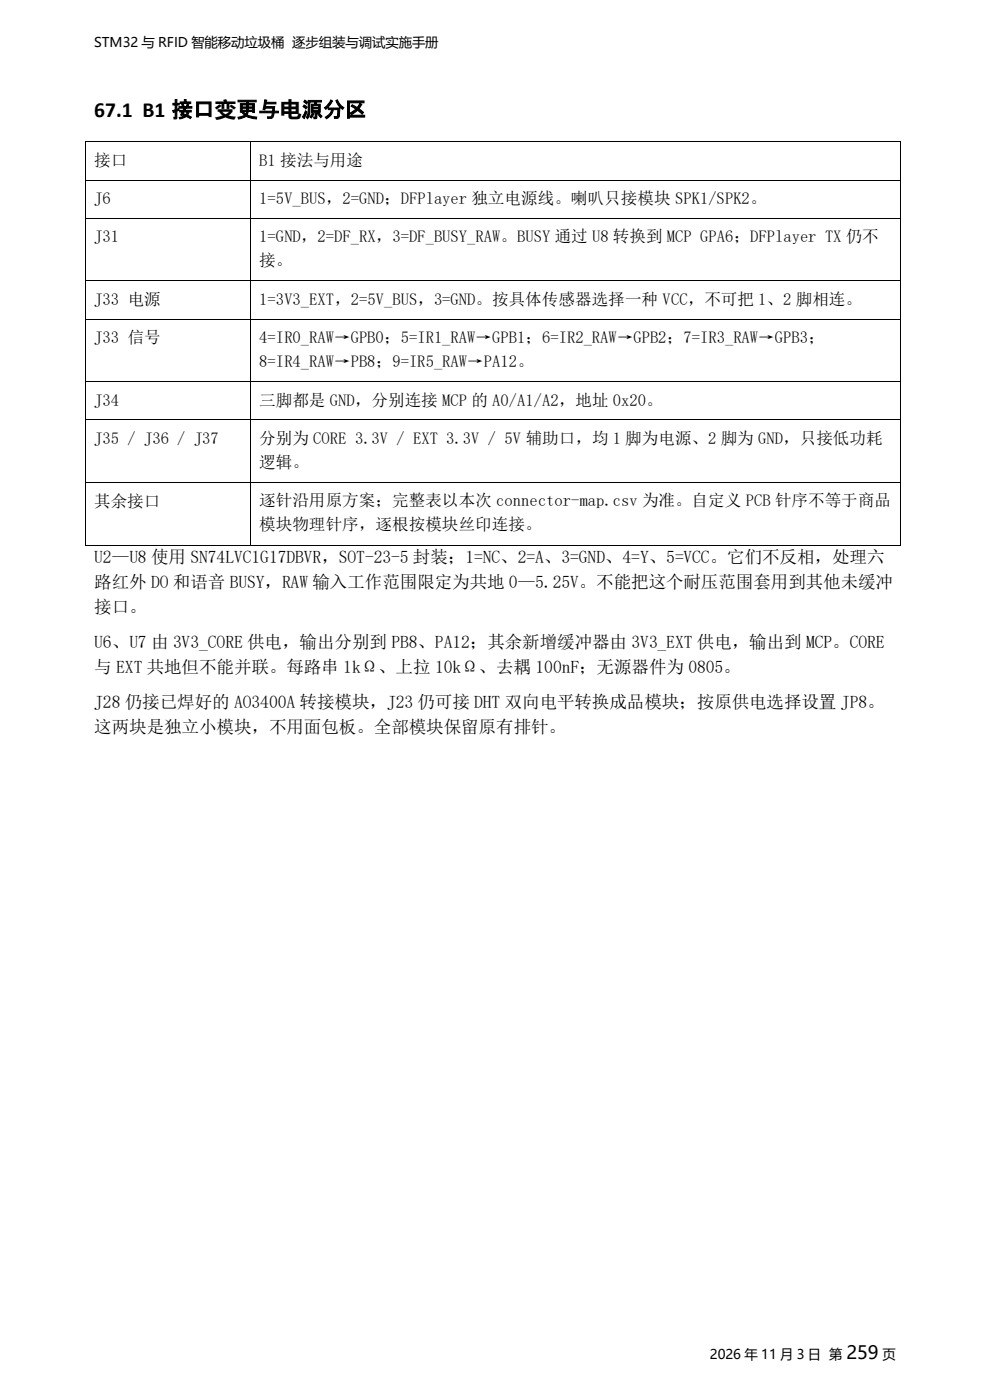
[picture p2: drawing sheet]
<svg xmlns="http://www.w3.org/2000/svg" width="210mm" height="297mm" viewBox="0 0 210 297" stroke-linecap="round" stroke-linejoin="round" font-family="sans-serif">
<defs><g id="words">
<text font-size="4.6" x="20" y="24.8">67.1 B1 接口变更与电源分区</text>
<text font-size="3.9" x="179.6" y="288.2">259</text>
<g font-size="3.7">
<text x="20" y="119.5">U2—U8 使用 SN74LVC1G17DBVR，SOT-23-5 封装；1=NC、2=A、3=GND、4=Y、5=VCC。它们不反相，处理六</text>
<text x="20" y="124.8">路红外 DO 和语音 BUSY，RAW 输入工作范围限定为共地 0—5.25V。不能把这个耐压范围套用到其他未缓冲</text>
<text x="20" y="130">接口。</text>
<text x="20" y="137.4">U6、U7 由 3V3_CORE 供电，输出分别到 PB8、PA12；其余新增缓冲器由 3V3_EXT 供电，输出到 MCP。CORE</text>
<text x="20" y="142.7">与 EXT 共地但不能并联。每路串 1kΩ、上拉 10kΩ、去耦 100nF；无源器件为 0805。</text>
<text x="20" y="150.1">J28 仍接已焊好的 AO3400A 转接模块，J23 仍可接 DHT 双向电平转换成品模块；按原供电选择设置 JP8。</text>
<text x="20" y="155.4">这两块是独立小模块，不用面包板。全部模块保留原有排针。</text>
</g>
<g font-size="3.5">
<text x="20" y="35.1">接口</text>
<text x="55" y="35.1">B1 接法与用途</text>
<text x="20" y="43.3">J6</text>
<text x="55" y="43.3">1=5V_BUS，2=GND；DFPlayer 独立电源线。喇叭只接模块 SPK1/SPK2。</text>
<text x="20" y="51.4">J31</text>
<text x="55" y="51.4">1=GND，2=DF_RX，3=DF_BUSY_RAW。BUSY 通过 U8 转换到 MCP GPA6；DFPlayer TX 仍不</text>
<text x="55" y="56.5">接。</text>
<text x="20" y="64.7">J33 电源</text>
<text x="55" y="64.7">1=3V3_EXT，2=5V_BUS，3=GND。按具体传感器选择一种 VCC，不可把 1、2 脚相连。</text>
<text x="20" y="72.8">J33 信号</text>
<text x="55" y="72.7">4=IR0_RAW→GPB0；5=IR1_RAW→GPB1；6=IR2_RAW→GPB2；7=IR3_RAW→GPB3；</text>
<text x="55" y="77.9">8=IR4_RAW→PB8；9=IR5_RAW→PA12。</text>
<text x="20" y="86.1">J34</text>
<text x="55" y="86.1">三脚都是 GND，分别连接 MCP 的 A0/A1/A2，地址 0x20。</text>
<text x="20" y="94.2">J35 / J36 / J37</text>
<text x="55" y="94.2">分别为 CORE 3.3V / EXT 3.3V / 5V 辅助口，均 1 脚为电源、2 脚为 GND，只接低功耗</text>
<text x="55" y="99.3">逻辑。</text>
<text x="20" y="107.5">其余接口</text>
<text x="55" y="107.4">逐针沿用原方案；完整表以本次 connector-map.csv 为准。自定义 PCB 针序不等于商品</text>
<text x="55" y="112.5">模块物理针序，逐根按模块丝印连接。</text>
</g>
<g font-size="2.8">
<text x="20" y="10.1">STM32 与 RFID 智能移动垃圾桶 逐步组装与调试实施手册</text>
<text x="150.6" y="288.2">2026 年 11 月 3 日 第</text>
<text x="187.2" y="288.2">页</text>
</g>
</g></defs>
<g fill="#000">
<path d="M18 30h.2v.1h-.2z" fill-rule="evenodd"/>
<path d="M18 30h.2v.1h-.2z" fill-rule="evenodd"/>
<path d="M18 38.1h.2v.2h-.2z" fill-rule="evenodd"/>
<path d="M53 30h.2v.1h-.2z" fill-rule="evenodd"/>
<path d="M53 38.1h.2v.2h-.2z" fill-rule="evenodd"/>
<path d="M191 30h.2v.1h-.2z" fill-rule="evenodd"/>
<path d="M191 30h.2v.1h-.2z" fill-rule="evenodd"/>
<path d="M191 38.1h.2v.2h-.2z" fill-rule="evenodd"/>
<path d="M18 46.2h.2v.2h-.2z" fill-rule="evenodd"/>
<path d="M18 59.5h.2v.2h-.2z" fill-rule="evenodd"/>
<path d="M53 46.2h.2v.2h-.2z" fill-rule="evenodd"/>
<path d="M53 59.5h.2v.2h-.2z" fill-rule="evenodd"/>
<path d="M191 46.2h.2v.2h-.2z" fill-rule="evenodd"/>
<path d="M191 59.5h.2v.2h-.2z" fill-rule="evenodd"/>
<path d="M18 67.6h.2v.2h-.2z" fill-rule="evenodd"/>
<path d="M53 67.6h.2v.2h-.2z" fill-rule="evenodd"/>
<path d="M191 67.6h.2v.2h-.2z" fill-rule="evenodd"/>
<path d="M18 80.9h.2v.1h-.2z" fill-rule="evenodd"/>
<path d="M18 89h.2v.2h-.2z" fill-rule="evenodd"/>
<path d="M53 80.9h.2v.1h-.2z" fill-rule="evenodd"/>
<path d="M53 89h.2v.2h-.2z" fill-rule="evenodd"/>
<path d="M191 80.9h.2v.1h-.2z" fill-rule="evenodd"/>
<path d="M191 89h.2v.2h-.2z" fill-rule="evenodd"/>
<path d="M18 102.3h.2v.1h-.2z" fill-rule="evenodd"/>
<path d="M18 115.5h.2v.2h-.2z" fill-rule="evenodd"/>
<path d="M18 115.5h.2v.2h-.2z" fill-rule="evenodd"/>
<path d="M53 102.3h.2v.1h-.2z" fill-rule="evenodd"/>
<path d="M53 115.5h.2v.2h-.2z" fill-rule="evenodd"/>
<path d="M191 102.3h.2v.1h-.2z" fill-rule="evenodd"/>
<path d="M191 115.5h.2v.2h-.2z" fill-rule="evenodd"/>
<path d="M191 115.5h.2v.2h-.2z" fill-rule="evenodd"/>
</g>
<g fill="none" stroke="#000" stroke-width=".21">
<path d="M18.1 30.1v8M18.1 38.3v7.9M18.2 30.1h34.8M18.2 38.2h34.8M53.1 30.1v8M53.1 38.3v7.9M53.2 30.1h137.8M53.2 38.2h137.8M191.1 30.1v8M191.1 38.3v7.9M18.1 46.4v13.1M18.1 59.7v7.9"/>
<path d="M18.2 46.3h34.8M18.2 59.6h34.8M53.1 46.4v13.1M53.1 59.7v7.9M53.2 46.3h137.8M53.2 59.6h137.8M191.1 46.4v13.1M191.1 59.7v7.9M18.1 67.8v13.1M18.2 67.7h34.8M53.1 67.8v13.1M53.2 67.7h137.8"/>
<path d="M191.1 67.8v13.1M18.1 81v8M18.1 89.2v13.1M18.2 80.9h34.8M18.2 89.1h34.8M53.1 81v8M53.1 89.2v13.1M53.2 80.9h137.8M53.2 89.1h137.8M191.1 81v8M191.1 89.2v13.1M18.1 102.4v13.1"/>
<path d="M18.2 102.3h34.8M18.2 115.6h34.8M53.1 102.4v13.1M53.2 102.3h137.8M53.2 115.6h137.8M191.1 102.4v13.1"/>
</g>
<use href="#words"/>
</svg>
